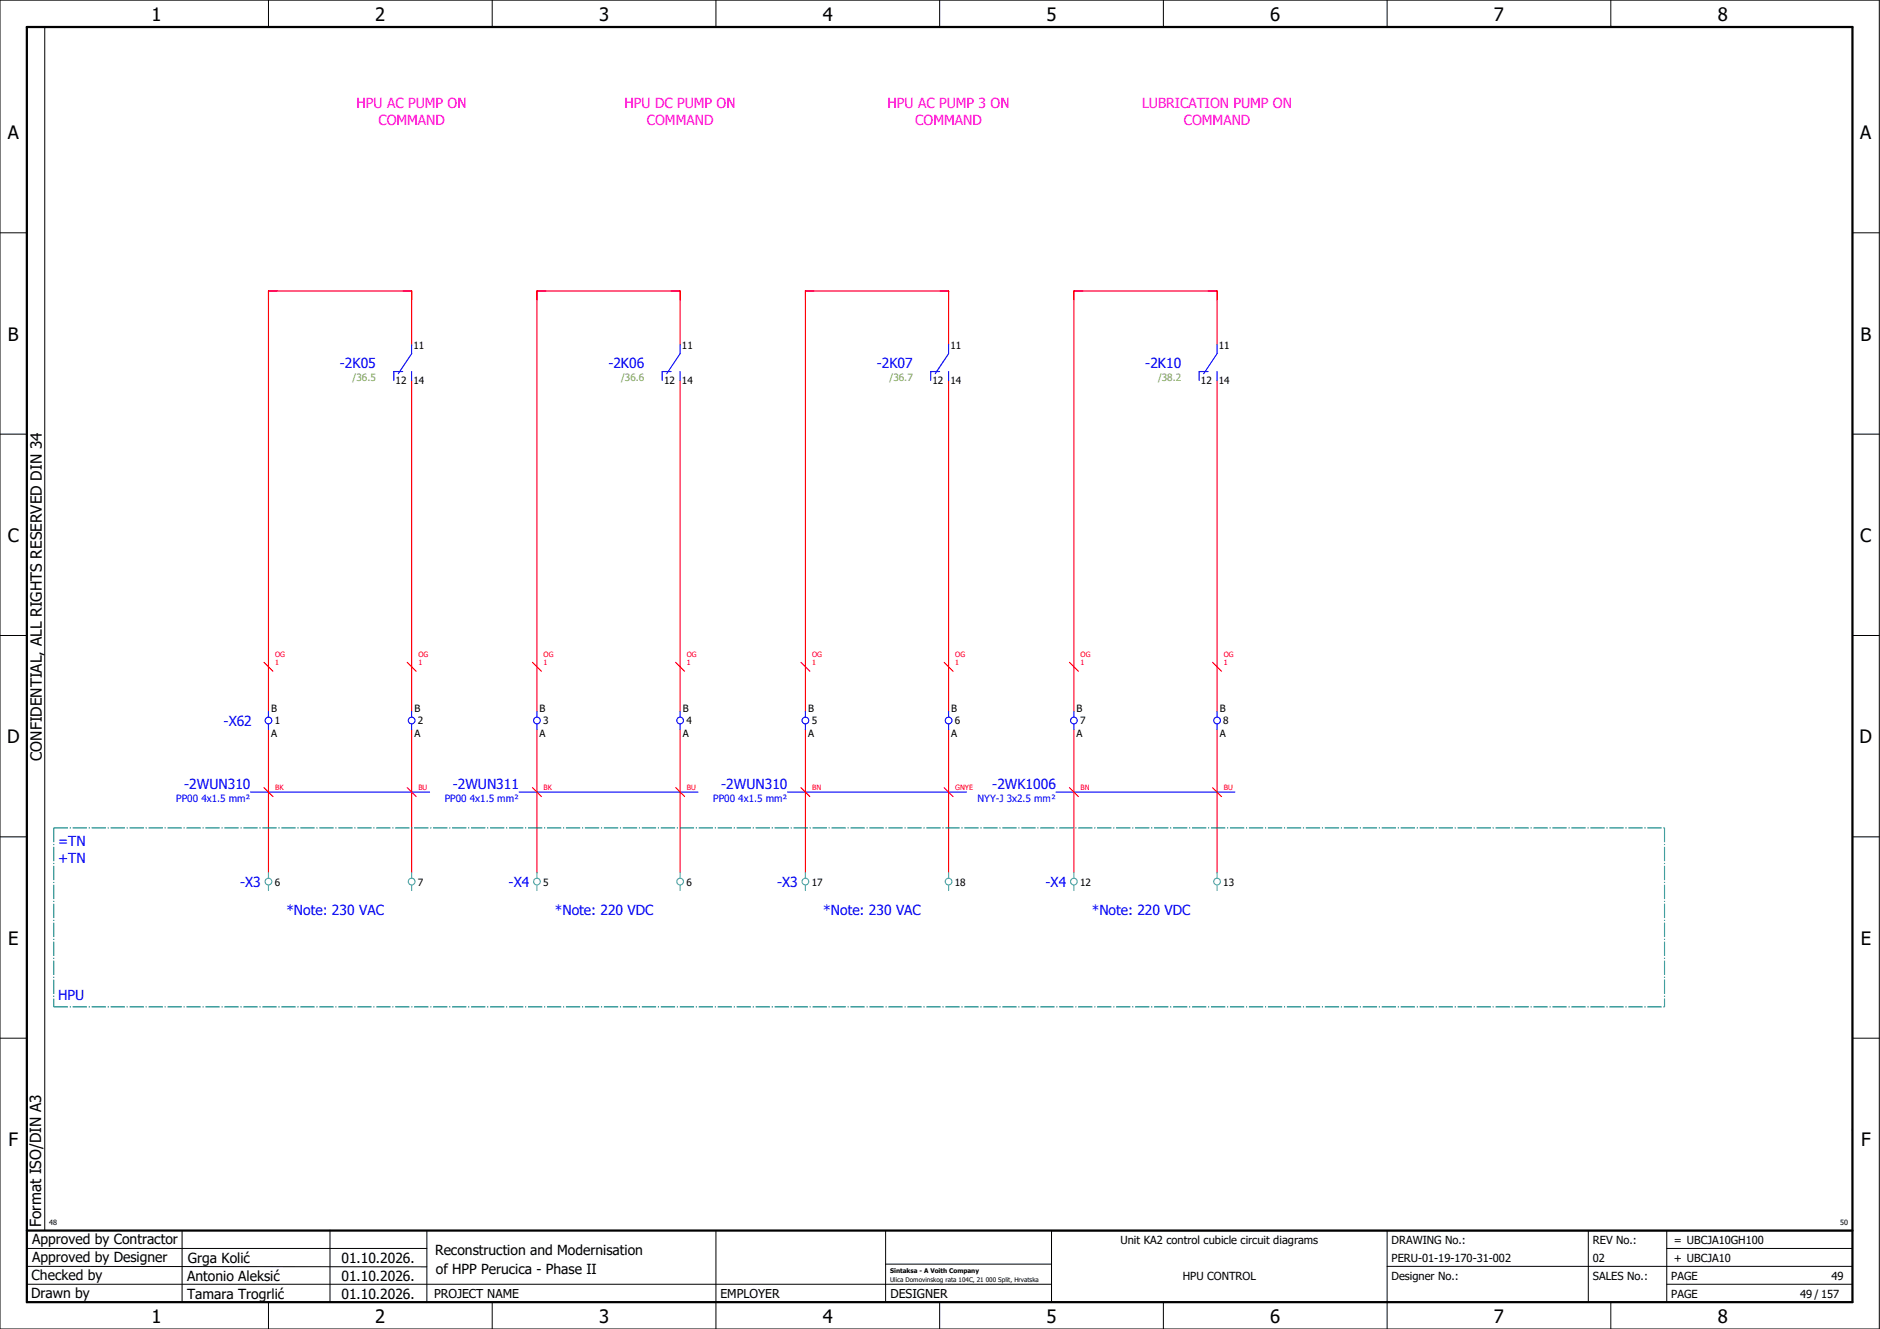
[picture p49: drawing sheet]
<svg xmlns="http://www.w3.org/2000/svg" width="420mm" height="297mm" viewBox="0 0 420 297" stroke-linecap="round" stroke-linejoin="round" font-family="sans-serif">
<defs><g id="words">
<g font-size="4.1">
<text x="33.9" y="4.7">1</text>
<text x="83.9" y="4.7">2</text>
<text x="133.9" y="4.7">3</text>
<text x="183.9" y="4.7">4</text>
<text x="233.9" y="4.7">5</text>
<text x="283.9" y="4.7">6</text>
<text x="333.9" y="4.7">7</text>
<text x="383.9" y="4.7">8</text>
<text x="1.8" y="31.2">A</text>
<text x="415.8" y="31.2">A</text>
<text x="1.8" y="76.2">B</text>
<text x="415.8" y="76.2">B</text>
<text x="1.8" y="121.2">C</text>
<text x="415.8" y="121.2">C</text>
<text x="1.6" y="166.2">D</text>
<text x="415.6" y="166.2">D</text>
<text x="1.8" y="211.2">E</text>
<text x="415.8" y="211.2">E</text>
<text x="1.9" y="256.2">F</text>
<text x="415.9" y="256.2">F</text>
<text x="33.9" y="295.7">1</text>
<text x="83.9" y="295.7">2</text>
<text x="133.9" y="295.7">3</text>
<text x="183.9" y="295.7">4</text>
<text x="233.9" y="295.7">5</text>
<text x="283.9" y="295.7">6</text>
<text x="333.9" y="295.7">7</text>
<text x="383.9" y="295.7">8</text>
</g>
<g font-size="3.4">
<text x="9.4" y="170" transform="rotate(-90 9.4 170)">CONFIDENTIAL, ALL RIGHTS RESERVED DIN 34</text>
<text x="9.2" y="274.3" transform="rotate(-90 9.2 274.3)">Format ISO/DIN A3</text>
</g>
<g font-size="3.1" fill="#f0f">
<text x="79.7" y="24.1">HPU AC PUMP ON</text>
<text x="84.6" y="27.9">COMMAND</text>
<text x="139.6" y="24.1">HPU DC PUMP ON</text>
<text x="144.6" y="27.9">COMMAND</text>
<text x="198.4" y="24.1">HPU AC PUMP 3 ON</text>
<text x="204.6" y="27.9">COMMAND</text>
<text x="255.2" y="24.1">LUBRICATION PUMP ON</text>
<text x="264.6" y="27.9">COMMAND</text>
</g>
<g font-size="3.1" fill="#00f">
<text x="76" y="82.3">-2K05</text>
<text x="136" y="82.3">-2K06</text>
<text x="196" y="82.3">-2K07</text>
<text x="256" y="82.3">-2K10</text>
<text x="50" y="162.3">-X62</text>
<text x="41.2" y="176.4">-2WUN310</text>
<text x="101.2" y="176.4">-2WUN311</text>
<text x="161.2" y="176.4">-2WUN310</text>
<text x="221.8" y="176.4">-2WK1006</text>
<text x="13" y="189.1">=TN</text>
<text x="13" y="192.9">+TN</text>
<text x="53.7" y="198.3">-X3</text>
<text x="113.7" y="198.3">-X4</text>
<text x="173.7" y="198.3">-X3</text>
<text x="233.7" y="198.3">-X4</text>
<text x="64" y="204.4">*Note: 230 VAC</text>
<text x="124" y="204.4">*Note: 220 VDC</text>
<text x="184" y="204.4">*Note: 230 VAC</text>
<text x="244" y="204.4">*Note: 220 VDC</text>
<text x="13" y="223.4">HPU</text>
</g>
<g font-size="3.1">
<text x="7.2" y="278.1">Approved by Contractor</text>
<text x="97.2" y="280.5">Reconstruction and Modernisation</text>
<text x="7.1" y="286.1">Checked by</text>
<text x="7.2" y="282.1">Approved by Designer</text>
<text x="41.8" y="286.2">Antonio Aleksić</text>
<text x="42" y="282.3">Grga Kolić</text>
<text x="76.3" y="282.3">01.10.2026.</text>
<text x="76.3" y="286.3">01.10.2026.</text>
<text x="97.4" y="284.8">of HPP Perucica - Phase II</text>
<text x="6.9" y="290">Drawn by</text>
<text x="41.8" y="290.3">Tamara Trogrlić</text>
<text x="76.3" y="290.3">01.10.2026.</text>
</g>
<g font-size="2.7">
<text x="97" y="290.1">PROJECT NAME</text>
<text x="161" y="290.1">EMPLOYER</text>
<text x="199" y="290.1">DESIGNER</text>
</g>
<g font-size="2.5">
<text x="250.4" y="278">Unit KA2 control cubicle circuit diagrams</text>
<text x="311" y="278">DRAWING No.:</text>
<text x="356" y="278">REV No.:</text>
<text x="374.1" y="278">= UBCJA10GH100</text>
<text x="264.3" y="286">HPU CONTROL</text>
<text x="311" y="286">Designer No.:</text>
<text x="311" y="282">PERU-01-19-170-31-002</text>
<text x="356" y="286">SALES No.:</text>
<text x="356" y="282">02</text>
<text x="373.5" y="286">PAGE</text>
<text x="374.1" y="282.1">+ UBCJA10</text>
<text x="409.3" y="286">49</text>
<text x="373.5" y="290">PAGE</text>
<text x="402.3" y="290">49 / 157</text>
</g>
<g font-size="2.2">
<text x="92.4" y="78">11</text>
<text x="152.4" y="78">11</text>
<text x="212.4" y="78">11</text>
<text x="272.4" y="78">11</text>
<text x="88.4" y="85.9">12</text>
<text x="92.4" y="85.9">14</text>
<text x="148.4" y="85.9">12</text>
<text x="152.4" y="85.9">14</text>
<text x="208.4" y="85.9">12</text>
<text x="212.4" y="85.9">14</text>
<text x="268.4" y="85.9">12</text>
<text x="272.4" y="85.9">14</text>
<text x="60.6" y="159.2">B</text>
<text x="61.4" y="161.9">1</text>
<text x="92.6" y="159.2">B</text>
<text x="93.4" y="161.9">2</text>
<text x="120.6" y="159.2">B</text>
<text x="121.4" y="161.9">3</text>
<text x="152.6" y="159.2">B</text>
<text x="153.4" y="161.9">4</text>
<text x="180.6" y="159.2">B</text>
<text x="181.4" y="161.9">5</text>
<text x="212.6" y="159.2">B</text>
<text x="213.4" y="161.9">6</text>
<text x="240.6" y="159.2">B</text>
<text x="241.4" y="161.9">7</text>
<text x="272.6" y="159.2">B</text>
<text x="273.4" y="161.9">8</text>
<text x="60.6" y="164.7">A</text>
<text x="92.6" y="164.7">A</text>
<text x="120.6" y="164.7">A</text>
<text x="152.6" y="164.7">A</text>
<text x="180.6" y="164.7">A</text>
<text x="212.6" y="164.7">A</text>
<text x="240.6" y="164.7">A</text>
<text x="272.6" y="164.7">A</text>
<text x="61.4" y="197.9">6</text>
<text x="93.4" y="197.9">7</text>
<text x="121.4" y="197.9">5</text>
<text x="153.4" y="197.9">6</text>
<text x="181.4" y="197.9">17</text>
<text x="213.4" y="197.9">18</text>
<text x="241.4" y="197.9">12</text>
<text x="273.4" y="197.9">13</text>
</g>
<g font-size="2.2" fill="#7ca552">
<text x="78.8" y="85.2">/36.5</text>
<text x="138.8" y="85.2">/36.6</text>
<text x="198.8" y="85.2">/36.7</text>
<text x="258.8" y="85.2">/38.2</text>
</g>
<g font-size="2.2" fill="#00f">
<text x="39.4" y="179.3">PP00 4x1.5 mm²</text>
<text x="99.4" y="179.3">PP00 4x1.5 mm²</text>
<text x="159.4" y="179.3">PP00 4x1.5 mm²</text>
<text x="218.5" y="179.3">NYY-J 3x2.5 mm²</text>
</g>
<g font-size="1.6" fill="#f00">
<text x="61.5" y="148.7">1</text>
<text x="61.5" y="146.8">OG</text>
<text x="93.5" y="148.7">1</text>
<text x="93.5" y="146.8">OG</text>
<text x="121.5" y="148.7">1</text>
<text x="121.5" y="146.8">OG</text>
<text x="153.5" y="148.7">1</text>
<text x="153.5" y="146.8">OG</text>
<text x="181.5" y="148.7">1</text>
<text x="181.5" y="146.8">OG</text>
<text x="213.5" y="148.7">1</text>
<text x="213.5" y="146.8">OG</text>
<text x="241.5" y="148.7">1</text>
<text x="241.5" y="146.8">OG</text>
<text x="273.5" y="148.7">1</text>
<text x="273.5" y="146.8">OG</text>
<text x="61.5" y="176.5">BK</text>
<text x="93.5" y="176.5">BU</text>
<text x="121.5" y="176.5">BK</text>
<text x="153.5" y="176.5">BU</text>
<text x="181.5" y="176.5">BN</text>
<text x="213.5" y="176.5">GNYE</text>
<text x="241.5" y="176.5">BN</text>
<text x="273.5" y="176.5">BU</text>
</g>
<g font-size="1.6">
<text x="11" y="273.7">48</text>
<text x="411.2" y="273.7">50</text>
</g>
<g font-size="1.4">
<text x="198.9" y="284.4">Sintaksa - A Voith Company</text>
<text x="198.9" y="286.4">Ulica Domovinskog rata 104C, 21 000 Split, Hrvatska</text>
</g>
</g></defs>
<g fill="none" stroke="#000" stroke-width=".22">
<path d="M0 0h420v297h-420zM10 6v269M60 0v6M110 0v6M160 0v6M210 0v6M260 0v6M310 0v6M360 0v6M0 52h6M414 52h6M0 97h6"/>
<path d="M414 97h6M0 142h6M414 142h6M414 176.3v87.4M0 187h6M414 187h6M0 232h6M414 232h6M6 279h89.4M40.7 275v16M73.7 274.9v16M95.4 275.1v16"/>
<path d="M160 275v22M197.9 275.1v16M310 275v22M355 275v16M372.5 279h41.5M372.5 275v16M414 275h-179v16M6 283l89.4 .1M6 287h229M60 291v6M110 291v6M197.9 282.5h37.1"/>
<path d="M210 291v6M260 291v6M310 283h104M360 291v6M372.5 287h41.5"/>
</g>
<path d="M6 6h408v285h-408zM6 275h408" fill="none" stroke="#000" stroke-width=".5"/>
<g fill="none" stroke="#f00" stroke-width=".25">
<path d="M92 77v-12h-32v94M152 77v-12h-32v94M212 77v-12h-32v94M272 77v-12h-32v94M92 85v74M152 85v74M212 85v74M272 85v74M59 148l2 2M91 148l2 2M119 148l2 2M151 148l2 2"/>
<path d="M179 148l2 2M211 148l2 2M239 148l2 2M271 148l2 2M59 176l2 2M60 163v32M91 176l2 2M92 163v32M119 176l2 2M120 163v32M151 176l2 2M152 163v32"/>
<path d="M179 176l2 2M180 163v32M211 176l2 2M212 163v32M239 176l2 2M240 163v32M271 176l2 2M272 163v32"/>
</g>
<path d="M12 185h360M12 185v40M372 185v40M12 225h360" fill="none" stroke="#007f7f" stroke-width=".25" stroke-dasharray="3.2 .4 .3 .4" stroke-linecap="butt"/>
<g fill="none" stroke="#00f" stroke-width=".25">
<path d="M92 77v2l-3 4.5M152 77v2l-3 4.5M212 77v2l-3 4.5M272 77v2l-3 4.5M90 83h-2v2M92 83v2M150 83h-2v2M152 83v2M210 83h-2v2M212 83v2M270 83h-2v2M272 83v2"/>
<path d="M60 159v1.3M92 159v1.3M120 159v1.3M152 159v1.3M180 159v1.3M212 159v1.3M240 159v1.3M272 159v1.3M56 177h40M60 161.8v1.2M92 161.8v1.2M116 177h40"/>
<path d="M120 161.8v1.2M152 161.8v1.2M176 177h40M180 161.8v1.2M212 161.8v1.2M236 177h40M240 161.8v1.2M272 161.8v1.2"/>
<circle cx="60" cy="161" r=".75"/>
<circle cx="92" cy="161" r=".75"/>
<circle cx="120" cy="161" r=".75"/>
<circle cx="152" cy="161" r=".75"/>
<circle cx="180" cy="161" r=".75"/>
<circle cx="212" cy="161" r=".75"/>
<circle cx="240" cy="161" r=".75"/>
<circle cx="272" cy="161" r=".75"/>
</g>
<g fill="none" stroke="#52a5a5" stroke-width=".25">
<path d="M60 195v1.3M60 197.8v1.2M92 195v1.3M92 197.8v1.2M120 195v1.3M120 197.8v1.2M152 195v1.3M152 197.8v1.2M180 195v1.3M180 197.8v1.2M212 195v1.3M212 197.8v1.2"/>
<path d="M240 195v1.3M240 197.8v1.2M272 195v1.3M272 197.8v1.2"/>
<circle cx="60" cy="197" r=".75"/>
<circle cx="92" cy="197" r=".75"/>
<circle cx="120" cy="197" r=".75"/>
<circle cx="152" cy="197" r=".75"/>
<circle cx="180" cy="197" r=".75"/>
<circle cx="212" cy="197" r=".75"/>
<circle cx="240" cy="197" r=".75"/>
<circle cx="272" cy="197" r=".75"/>
</g>
<use href="#words"/>
</svg>
